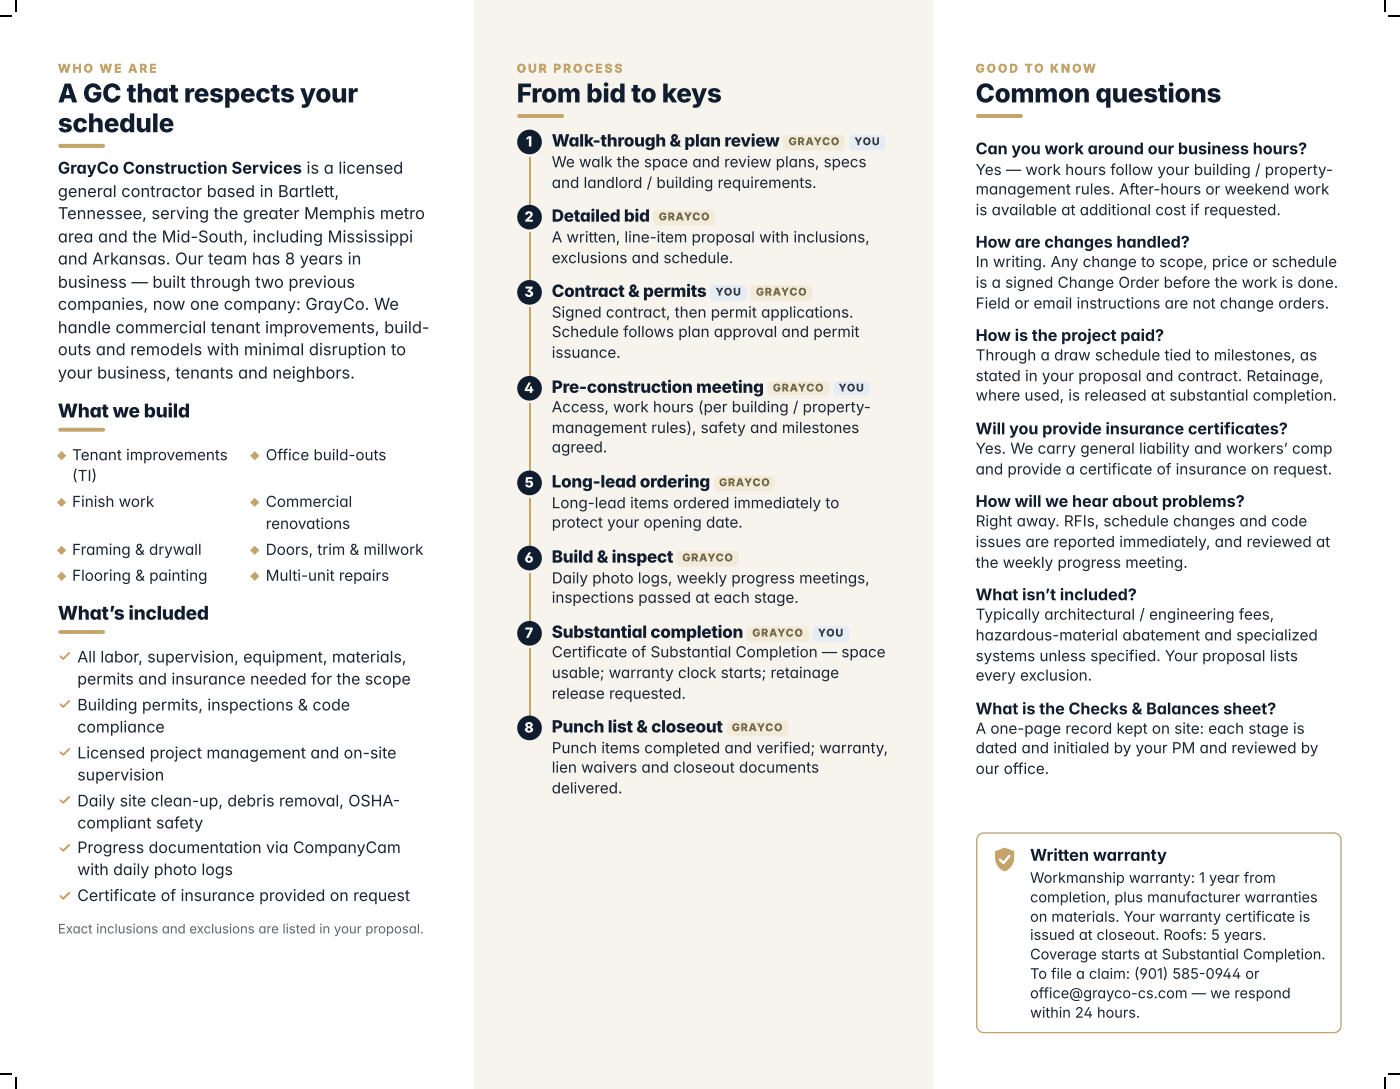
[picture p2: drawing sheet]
<svg xmlns="http://www.w3.org/2000/svg" width="286mm" height="222mm" viewBox="0 0 286 222" stroke-linecap="round" stroke-linejoin="round" font-family="sans-serif">
<defs><g id="words">
<g font-size="5.3" fill="#0f1d2f">
<text x="11.8" y="20.9">A GC that respects your</text>
<text x="105.5" y="20.9">From bid to keys</text>
<text x="199.1" y="20.9">Common questions</text>
<text x="11.8" y="27">schedule</text>
</g>
<g font-size="3.9" fill="#0f1d2f">
<text x="11.8" y="85.2">What we build</text>
<text x="11.8" y="126.5">What’s included</text>
</g>
<g font-size="3.5" fill="#0f1d2f">
<text x="112.6" y="29.9">Walk-through &amp; plan review</text>
<text x="112.6" y="45.2">Detailed bid</text>
<text x="112.6" y="60.6">Contract &amp; permits</text>
<text x="112.6" y="80.2">Pre-construction meeting</text>
<text x="112.6" y="99.5">Long-lead ordering</text>
<text x="112.6" y="114.8">Build &amp; inspect</text>
<text x="112.6" y="130.2">Substantial completion</text>
<text x="112.6" y="149.5">Punch list &amp; closeout</text>
</g>
<g font-size="3.3" fill="#0f1d2f">
<text x="11.8" y="35.5">GrayCo Construction Services is a licensed</text>
<text x="199.1" y="31.5">Can you work around our business hours?</text>
<text x="199.1" y="50.5">How are changes handled?</text>
<text x="199.1" y="69.6">How is the project paid?</text>
<text x="199.1" y="88.6">Will you provide insurance certificates?</text>
<text x="199.1" y="103.5">How will we hear about problems?</text>
<text x="199.1" y="122.5">What isn’t included?</text>
<text x="199.1" y="145.8">What is the Checks &amp; Balances sheet?</text>
<text x="210.2" y="175.7">Written warranty</text>
</g>
<g font-size="3.3" fill="#1d2532">
<text x="11.8" y="40.2">general contractor based in Bartlett,</text>
<text x="11.8" y="44.7">Tennessee, serving the greater Memphis metro</text>
<text x="11.8" y="49.5">area and the Mid-South, including Mississippi</text>
<text x="11.8" y="54">and Arkansas. Our team has 8 years in</text>
<text x="11.8" y="58.7">business — built through two previous</text>
<text x="11.8" y="63.2">companies, now one company: GrayCo. We</text>
<text x="11.8" y="68">handle commercial tenant improvements, build-</text>
<text x="11.8" y="72.5">outs and remodels with minimal disruption to</text>
<text x="11.8" y="77.3">your business, tenants and neighbors.</text>
</g>
<g font-size="3.2" fill="#1d2532">
<text x="15.8" y="135.2">All labor, supervision, equipment, materials,</text>
<text x="15.8" y="139.7">permits and insurance needed for the scope</text>
<text x="15.8" y="145">Building permits, inspections &amp; code</text>
<text x="15.8" y="149.5">compliance</text>
<text x="15.8" y="154.8">Licensed project management and on-site</text>
<text x="15.8" y="159.3">supervision</text>
<text x="15.8" y="164.6">Daily site clean-up, debris removal, OSHA-</text>
<text x="15.8" y="169.1">compliant safety</text>
<text x="15.8" y="174.1">Progress documentation via CompanyCam</text>
<text x="15.8" y="178.6">with daily photo logs</text>
<text x="15.8" y="183.9">Certificate of insurance provided on request</text>
</g>
<g font-size="3.1" fill="#1d2532">
<text x="112.6" y="34.1">We walk the space and review plans, specs</text>
<text x="199.1" y="35.7">Yes — work hours follow your building / property-</text>
<text x="112.6" y="38.4">and landlord / building requirements.</text>
<text x="199.1" y="39.7">management rules. After-hours or weekend work</text>
<text x="199.1" y="43.9">is available at additional cost if requested.</text>
<text x="112.6" y="49.5">A written, line-item proposal with inclusions,</text>
<text x="112.6" y="53.7">exclusions and schedule.</text>
<text x="199.1" y="54.5">In writing. Any change to scope, price or schedule</text>
<text x="199.1" y="58.7">is a signed Change Order before the work is done.</text>
<text x="112.6" y="64.8">Signed contract, then permit applications.</text>
<text x="199.1" y="63">Field or email instructions are not change orders.</text>
<text x="112.6" y="68.8">Schedule follows plan approval and permit</text>
<text x="112.6" y="73">issuance.</text>
<text x="199.1" y="73.6">Through a draw schedule tied to milestones, as</text>
<text x="199.1" y="77.8">stated in your proposal and contract. Retainage,</text>
<text x="199.1" y="81.8">where used, is released at substantial completion.</text>
<text x="112.6" y="84.1">Access, work hours (per building / property-</text>
<text x="112.6" y="88.4">management rules), safety and milestones</text>
<text x="14.7" y="93.9">Tenant improvements</text>
<text x="54.2" y="93.9">Office build-outs</text>
<text x="112.6" y="92.3">agreed.</text>
<text x="199.1" y="92.6">Yes. We carry general liability and workers’ comp</text>
<text x="14.7" y="98.2">(TI)</text>
<text x="199.1" y="96.8">and provide a certificate of insurance on request.</text>
<text x="14.7" y="103.5">Finish work</text>
<text x="54.2" y="103.5">Commercial</text>
<text x="54.2" y="107.9">renovations</text>
<text x="112.6" y="103.7">Long-lead items ordered immediately to</text>
<text x="112.6" y="107.7">protect your opening date.</text>
<text x="199.1" y="107.4">Right away. RFIs, schedule changes and code</text>
<text x="14.7" y="113.2">Framing &amp; drywall</text>
<text x="54.2" y="113.2">Doors, trim &amp; millwork</text>
<text x="199.1" y="111.7">issues are reported immediately, and reviewed at</text>
<text x="14.7" y="118.5">Flooring &amp; painting</text>
<text x="54.2" y="118.5">Multi-unit repairs</text>
<text x="112.6" y="119.1">Daily photo logs, weekly progress meetings,</text>
<text x="199.1" y="115.9">the weekly progress meeting.</text>
<text x="112.6" y="123">inspections passed at each stage.</text>
<text x="199.1" y="126.5">Typically architectural / engineering fees,</text>
<text x="199.1" y="130.7">hazardous-material abatement and specialized</text>
<text x="112.6" y="134.1">Certificate of Substantial Completion — space</text>
<text x="199.1" y="134.9">systems unless specified. Your proposal lists</text>
<text x="112.6" y="138.4">usable; warranty clock starts; retainage</text>
<text x="112.6" y="142.6">release requested.</text>
<text x="199.1" y="138.9">every exclusion.</text>
<text x="199.1" y="149.8">A one-page record kept on site: each stage is</text>
<text x="112.6" y="153.7">Punch items completed and verified; warranty,</text>
<text x="199.1" y="153.7">dated and initialed by your PM and reviewed by</text>
<text x="112.6" y="157.7">lien waivers and closeout documents</text>
<text x="112.6" y="161.9">delivered.</text>
<text x="199.1" y="158">our office.</text>
</g>
<g font-size="3" fill="#1d2532">
<text x="210.2" y="180.2">Workmanship warranty: 1 year from</text>
<text x="210.2" y="184.1">completion, plus manufacturer warranties</text>
<text x="210.2" y="188.1">on materials. Your warranty certificate is</text>
<text x="210.2" y="191.8">issued at closeout. Roofs: 5 years.</text>
<text x="210.2" y="195.8">Coverage starts at Substantial Completion.</text>
<text x="210.2" y="199.8">To file a claim: (901) 585-0944 or</text>
<text x="210.2" y="203.7">office@grayco-cs.com — we respond</text>
<text x="210.2" y="207.7">within 24 hours.</text>
</g>
<g font-size="2.9" fill="#fff">
<text x="107.3" y="29.9">1</text>
<text x="107.1" y="45.2">2</text>
<text x="107" y="60.6">3</text>
<text x="107" y="80.2">4</text>
<text x="107" y="99.5">5</text>
<text x="107.1" y="114.8">6</text>
<text x="107.1" y="130.2">7</text>
<text x="107" y="149.5">8</text>
</g>
<text font-size="2.7" fill="#586374" x="11.8" y="190.5">Exact inclusions and exclusions are listed in your proposal.</text>
<g font-size="2.5" fill="#b8902f">
<text x="11.8" y="14.8">WHO WE ARE</text>
<text x="105.5" y="14.8">OUR PROCESS</text>
<text x="199.1" y="14.8">GOOD TO KNOW</text>
</g>
<g font-size="2.2" fill="#7a5b12">
<text x="161" y="29.6">GRAYCO</text>
<text x="134.5" y="45">GRAYCO</text>
<text x="154.3" y="60.3">GRAYCO</text>
<text x="157.7" y="79.9">GRAYCO</text>
<text x="146.8" y="99.2">GRAYCO</text>
<text x="139.3" y="114.6">GRAYCO</text>
<text x="153.5" y="129.9">GRAYCO</text>
<text x="149.4" y="149.2">GRAYCO</text>
</g>
<g font-size="2.2" fill="#1a3a5f">
<text x="174.4" y="29.6">YOU</text>
<text x="146" y="60.3">YOU</text>
<text x="171.1" y="79.9">YOU</text>
<text x="166.9" y="129.9">YOU</text>
</g>
</g></defs>
<path d="M96.8 0h93.7v222.2h-93.7z" fill="#f7f4ee"/>
<g fill="#c4a469">
<path d="M12 29.5l.3-.1h8.7a.4 .4 0 0 1 .4 .4 .4 .4 0 0 1-.4 .4h-8.7l-.4-.3z"/>
<path d="M12 87.4l.3-.1h8.7a.4 .4 0 0 1 .4 .4 .4 .4 0 0 1-.4 .4h-8.7l-.4-.2z"/>
<path d="M12 128.7l.3-.1h8.7a.4 .4 0 0 1 .4 .4 .4 .4 0 0 1-.4 .4h-8.7l-.4-.3z"/>
<path d="M12.6 92.1l.9 .9-.9 .9-1-.9z"/>
<path d="M52 92.1l.9 .9-.9 .9-.9-.9z"/>
<path d="M12.6 101.6l.9 .9-.9 1-1-1z"/>
<path d="M52 101.6l.9 .9-.9 1-.9-1z"/>
<path d="M12.6 111.4l.9 .9-.9 1-1-1z"/>
<path d="M52 111.4l.9 .9-.9 1-.9-1z"/>
<path d="M12.6 116.7l.9 .9-.9 .9-1-.9z"/>
<path d="M52 116.7l.9 .9-.9 .9-.9-.9z"/>
</g>
<path d="M14.1 133.3l-1.2 1.2-.6-.6M14.1 143.1l-1.2 1.2-.6-.6M14.1 152.9l-1.2 1.2-.6-.6M14.1 162.6l-1.2 1.3-.6-.6M14.1 172.4l-1.2 1.2-.6-.5M14.1 182.2l-1.2 1.2-.6-.5" fill="none" stroke="#b8902f" stroke-width=".33"/>
<path d="M96.8 3.2h93.7v215.9h-93.7z" fill="#f7f4ee"/>
<path d="M105.7 23.4l.3-.1h8.7a.4 .4 0 0 1 .4 .4 .4 .4 0 0 1-.4 .4h-8.7l-.4-.3z" fill="#c4a469"/>
<path d="M160 27.7l.6-.2h11.1a.79 .79 0 0 1 .8 .8v1.6a.79 .79 0 0 1-.8 .8h-11.1a.79 .79 0 0 1-.8-.8v-1.7z" fill="#f3ebd9"/>
<path d="M173.5 27.7l.6-.2h5.8a.79 .79 0 0 1 .8 .8v1.6a.79 .79 0 0 1-.8 .8h-5.8a.79 .79 0 0 1-.8-.8v-1.7z" fill="#e4ecf6"/>
<circle cx="108.1" cy="29" r="2.51" fill="#0f1d2f"/>
<path d="M108.1 32v9.8" fill="none" stroke="#c4a469" stroke-width=".26"/>
<path d="M133.6 43.1l.5-.2h11.2a.79 .79 0 0 1 .7 .8v1.5a.79 .79 0 0 1-.7 .8h-11.2a.79 .79 0 0 1-.8-.8l.1-1.7z" fill="#f3ebd9"/>
<circle cx="108.1" cy="44.3" r="2.51" fill="#0f1d2f"/>
<path d="M108.1 47.4v9.7" fill="none" stroke="#c4a469" stroke-width=".26"/>
<path d="M145.2 58.4l.6-.2h5.8a.79 .79 0 0 1 .8 .8v1.6a.79 .79 0 0 1-.8 .8h-5.8a.79 .79 0 0 1-.8-.8v-1.8z" fill="#e4ecf6"/>
<path d="M153.4 58.4l.6-.2h11.1a.79 .79 0 0 1 .8 .8v1.6a.79 .79 0 0 1-.8 .8h-11.1a.79 .79 0 0 1-.8-.8v-1.8z" fill="#f3ebd9"/>
<circle cx="108.1" cy="59.7" r="2.51" fill="#0f1d2f"/>
<path d="M108.1 62.7v14" fill="none" stroke="#c4a469" stroke-width=".26"/>
<path d="M156.9 78l.5-.2h11.1a.79 .79 0 0 1 .8 .8v1.3a.79 .79 0 0 1-.8 .8h-11.1a.79 .79 0 0 1-.8-.8v-1.5z" fill="#f3ebd9"/>
<path d="M170.4 78l.5-.2h5.8a.79 .79 0 0 1 .8 .8v1.3a.79 .79 0 0 1-.8 .8h-5.8a.79 .79 0 0 1-.8-.8v-1.5z" fill="#e4ecf6"/>
<circle cx="108.1" cy="79.2" r="2.51" fill="#0f1d2f"/>
<path d="M108.1 82.3v13.7" fill="none" stroke="#c4a469" stroke-width=".26"/>
<path d="M146 97.3l.6-.2h10.8a.79 .79 0 0 1 .8 .8v1.6a.79 .79 0 0 1-.8 .8h-10.8a.79 .79 0 0 1-.8-.8v-1.8z" fill="#f3ebd9"/>
<circle cx="108.1" cy="98.6" r="2.51" fill="#0f1d2f"/>
<path d="M108.1 101.6v9.8" fill="none" stroke="#c4a469" stroke-width=".26"/>
<path d="M138.3 112.7l.6-.3h11.1a.79 .79 0 0 1 .8 .8v1.6a.79 .79 0 0 1-.8 .8h-11.1a.79 .79 0 0 1-.8-.8v-1.7z" fill="#f3ebd9"/>
<circle cx="108.1" cy="113.9" r="2.51" fill="#0f1d2f"/>
<path d="M108.1 116.9v9.8" fill="none" stroke="#c4a469" stroke-width=".26"/>
<path d="M152.6 128l.6-.2h11.1a.79 .79 0 0 1 .8 .8v1.6a.79 .79 0 0 1-.8 .8h-11.1a.79 .79 0 0 1-.8-.8v-1.8z" fill="#f3ebd9"/>
<path d="M166.1 128l.6-.2h5.8a.79 .79 0 0 1 .8 .8v1.6a.79 .79 0 0 1-.8 .8h-5.8a.79 .79 0 0 1-.8-.8v-1.8z" fill="#e4ecf6"/>
<circle cx="108.1" cy="129.2" r="2.51" fill="#0f1d2f"/>
<path d="M108.1 132.3v13.7" fill="none" stroke="#c4a469" stroke-width=".26"/>
<path d="M148.7 147.3l.5-.2h10.9a.79 .79 0 0 1 .8 .8v1.6a.79 .79 0 0 1-.8 .8h-10.9a.79 .79 0 0 1-.8-.8v-1.8z" fill="#f3ebd9"/>
<circle cx="108.1" cy="148.6" r="2.51" fill="#0f1d2f"/>
<path d="M199.3 23.4l.3-.1h8.8a.4 .4 0 0 1 .4 .4 .4 .4 0 0 1-.4 .4h-8.8l-.3-.3z" fill="#c4a469"/>
<path d="M199.8 170.4l.5-.3 .5-.1h71.5a1.46 1.46 0 0 1 1.4 1.4v37.9a1.46 1.46 0 0 1-1.4 1.4h-71.5a1.46 1.46 0 0 1-1.4-1.4v-37.9l.1-.5z" fill="#fff"/>
<path d="M199.8 170.4l.5-.3 .5-.1h71.5a1.46 1.46 0 0 1 1.4 1.4v37.9a1.46 1.46 0 0 1-1.4 1.4h-71.5a1.46 1.46 0 0 1-1.4-1.4v-37.9l.1-.5z" fill="none" stroke="#c4a469" stroke-width=".26"/>
<path d="M203.1 173.7l2-.7 1.9 .7a3.8 3.8 0 0 1-.9 3.5 1.14 1.14 0 0 1-2 0 2.81 2.81 0 0 1-1-2z" fill="#c4a469"/>
<path d="M206 174.7l-1.2 1.4-.7-.7" fill="none" stroke="#fff" stroke-width=".49"/>
<path d="M3 -.1h.6v2.6h-.6z" fill="#fff"/>
<path d="M3.3 0v2.4" fill="none" stroke="#000" stroke-width=".26"/>
<path d="M3 219.7h.6v2.6h-.6z" fill="#fff"/>
<path d="M3.3 219.9v2.3" fill="none" stroke="#000" stroke-width=".26"/>
<path d="M282.4 -.1h.6v2.6h-.6z" fill="#fff"/>
<path d="M282.7 0v2.4" fill="none" stroke="#000" stroke-width=".26"/>
<path d="M282.4 219.7h.6v2.6h-.6z" fill="#fff"/>
<path d="M282.7 219.9v2.3" fill="none" stroke="#000" stroke-width=".26"/>
<path d="M-.1 3h2.6v.6h-2.6z" fill="#fff"/>
<path d="M0 3.3h2.4" fill="none" stroke="#000" stroke-width=".26"/>
<path d="M283.2 3h2.6v.6h-2.6z" fill="#fff"/>
<path d="M283.4 3.3h2.3" fill="none" stroke="#000" stroke-width=".26"/>
<path d="M-.1 218.9h2.6v.6h-2.6z" fill="#fff"/>
<path d="M0 219.2h2.4" fill="none" stroke="#000" stroke-width=".26"/>
<path d="M283.2 218.9h2.6v.6h-2.6z" fill="#fff"/>
<path d="M283.4 219.2h2.3" fill="none" stroke="#000" stroke-width=".26"/>
<use href="#words"/>
</svg>
